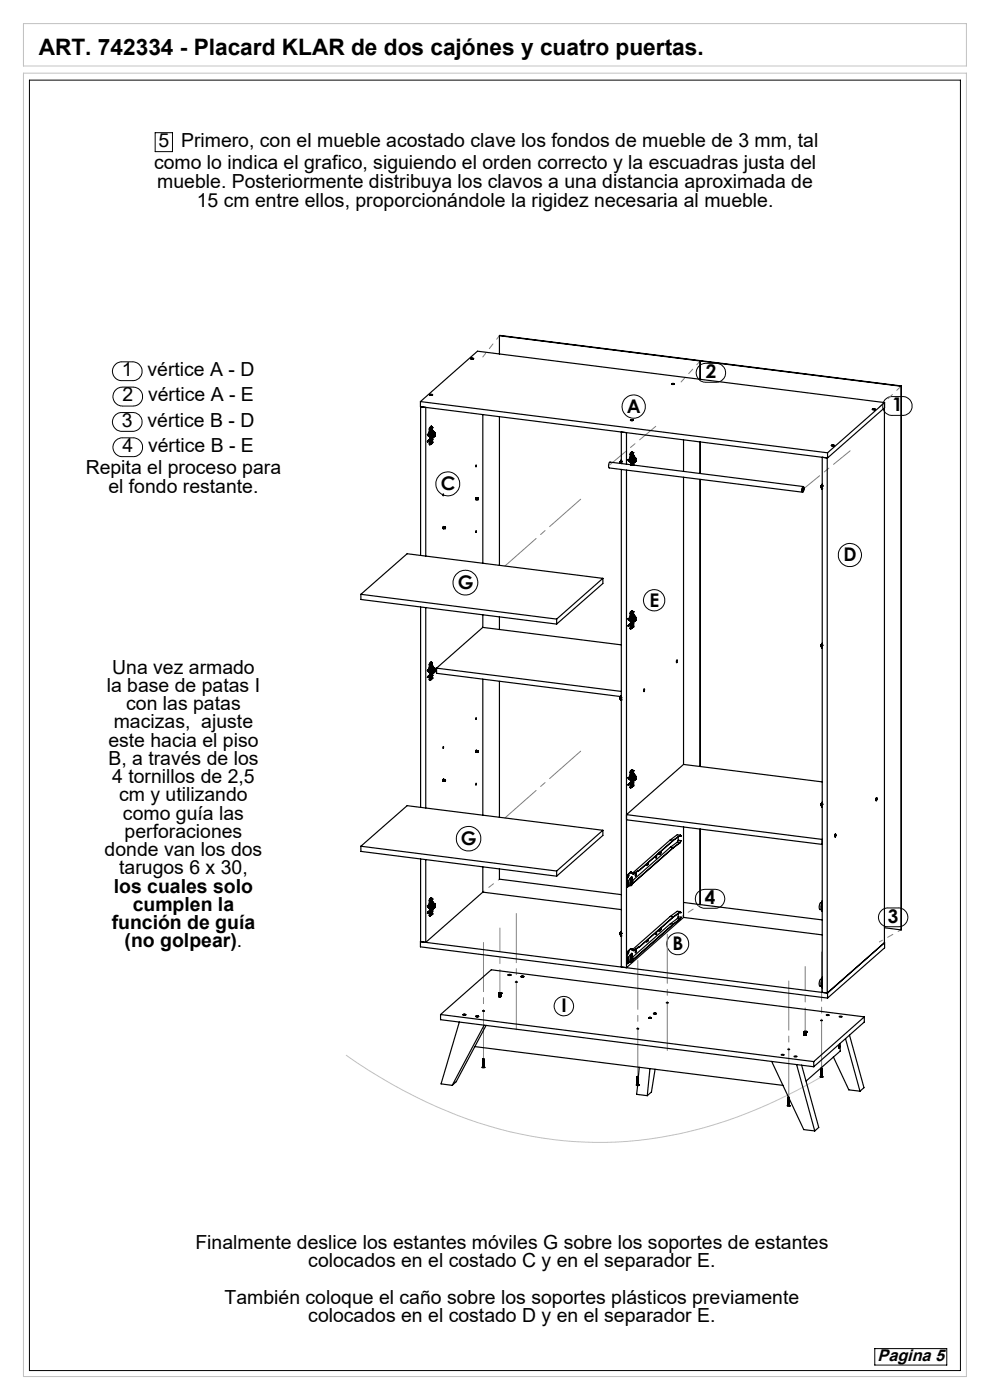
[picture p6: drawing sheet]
<svg xmlns="http://www.w3.org/2000/svg" width="210mm" height="297mm" viewBox="0 0 210 297" stroke-linecap="round" stroke-linejoin="round" font-family="sans-serif">
<defs><g id="words">
<text font-size="4.8" x="8.2" y="11.6">ART. 742334 - Placard KLAR de dos cajónes y cuatro puertas.</text>
<g font-size="4.1">
<text x="32.7" y="35.9">como lo indica el grafico, siguiendo el orden correcto y la escuadras justa del</text>
<text x="33.6" y="31.2">5</text>
<text x="38.4" y="31.2">Primero, con el mueble acostado clave los fondos de mueble de 3 mm, tal</text>
<text x="33.4" y="39.9">mueble. Posteriormente distribuya los clavos a una distancia aproximada de</text>
<text x="41.7" y="43.9">15 cm entre ellos, proporcionándole la rigidez necesaria al mueble.</text>
<text x="25.9" y="79.8">1</text>
<text x="31.3" y="79.8">vértice A - D</text>
<text x="26" y="85.2">2</text>
<text x="31.4" y="85.2">vértice A - E</text>
<text x="25.9" y="90.5">3</text>
<text x="26" y="95.9">4</text>
<text x="31.3" y="90.5">vértice B - D</text>
<text x="31.4" y="95.9">vértice B - E</text>
<text x="18.2" y="100.6">Repita el proceso para</text>
<text x="23" y="104.6">el fondo restante.</text>
<text x="23.8" y="142.9">Una vez armado</text>
<text x="22.6" y="146.8">la base de patas I</text>
<text x="24.1" y="154.5">macizas, ajuste</text>
<text x="26.8" y="150.6">con las patas</text>
<text x="23" y="158.4">este hacia el piso</text>
<text x="23" y="162.3">B, a través de los</text>
<text x="23.8" y="166.1">4 tornillos de 2,5</text>
<text x="25.3" y="170">cm y utilizando</text>
<text x="26.1" y="173.9">como guía las</text>
<text x="26.4" y="177.8">perforaciones</text>
<text x="22.2" y="181.6">donde van los dos</text>
<text x="25.3" y="185.5">tarugos 6 x 30,</text>
<text x="24.1" y="189.4">los cuales solo</text>
<text x="23.7" y="197.1">función de guía</text>
<text x="28.2" y="193.2">cumplen la</text>
<text x="26.4" y="201">(no golpear).</text>
<text x="41.5" y="265">Finalmente deslice los estantes móviles G sobre los soportes de estantes</text>
<text x="65.4" y="268.9">colocados en el costado C y en el separador E.</text>
<text x="47.6" y="276.6">También coloque el caño sobre los soportes plásticos previamente</text>
<text x="65.4" y="280.5">colocados en el costado D y en el separador E.</text>
</g>
<g font-size="4">
<text x="149.7" y="80.2">2</text>
<text x="133" y="87.6">A</text>
<text x="189.3" y="87.2">1</text>
<text x="93.5" y="104">C</text>
<text x="178.9" y="119.1">D</text>
<text x="97.1" y="125">G</text>
<text x="137.8" y="128.7">E</text>
<text x="97.8" y="179.3">G</text>
<text x="149.5" y="191.8">4</text>
<text x="188.4" y="195.7">3</text>
<text x="142.7" y="201.6">B</text>
<text x="119.1" y="214.8">I</text>
</g>
<text font-size="3.6" x="186.1" y="288.8">Pagina 5</text>
</g></defs>
<path d="M5 15.5h200v276.5h-200zM5 5h200v9h-200zM73.4 223.8a99.2 99.2 0 0 0 41.7 17.6 83.4 83.4 0 0 0 46.3-6.5l7.7-3.6 5.1-2.8" fill="none" stroke="#c0c0c0" stroke-width=".21"/>
<g fill="none" stroke="#000" stroke-width=".21">
<path d="M6.2 17h197.5v273.8h-197.5zM32.9 28.1h3.7v4.1h-3.7zM24.6 77.3l1-.5h2.6a1.99 1.99 0 0 1 1.9 2 1.99 1.99 0 0 1-1.9 1.9h-2.3a1.99 1.99 0 0 1-1.9-1.2 1.99 1.99 0 0 1 .6-2.2zM148.1 77.9a1.92 1.92 0 0 1 1.6-.8h2.2a2.01 2.01 0 0 1 2 2 2.01 2.01 0 0 1-2 2h-2.2a2.02 2.02 0 0 1-1.8-1.1 2.02 2.02 0 0 1 .2-2.1zM24.4 82.9a1.92 1.92 0 0 1 1.6-.8h2.3a2.01 2.01 0 0 1 1.9 2 2.01 2.01 0 0 1-1.9 2h-2.3a2.02 2.02 0 0 1-1.8-1.1 2.02 2.02 0 0 1 .2-2.1zM24.6 88l1-.5h2.6a1.99 1.99 0 0 1 1.9 2 1.99 1.99 0 0 1-1.9 2h-2.3a2.01 2.01 0 0 1-1.9-1.3 2.01 2.01 0 0 1 .6-2.2zM24.7 93.4l1.1-.5h2.5a1.99 1.99 0 0 1 1.9 2 1.99 1.99 0 0 1-1.9 2h-2.3a1.99 1.99 0 0 1-1.9-1.3 1.99 1.99 0 0 1 .6-2.2zM187.8 84.7a1.92 1.92 0 0 1 1.4-.6h2.3a1.99 1.99 0 0 1 2 2 1.99 1.99 0 0 1-2 2h-2.3a2 2 0 0 1-1.8-1.2 2 2 0 0 1 .4-2.2zM148 189.3l1.1-.6h2.6a2.01 2.01 0 0 1 2 2 2.01 2.01 0 0 1-2 2h-2.2a2.02 2.02 0 0 1-1.8-1.2 2.02 2.02 0 0 1 .3-2.2zM187 193.1l1.1-.5h2.5a1.99 1.99 0 0 1 2 2 1.99 1.99 0 0 1-2 2h-2.3a1.99 1.99 0 0 1-1.8-1.3 1.99 1.99 0 0 1 .5-2.2zM185.6 286.1h15.2v3.5h-15.2z"/>
<circle cx="134.4" cy="86.3" r="2.47"/>
<circle cx="95" cy="102.7" r="2.54"/>
<circle cx="180.3" cy="117.8" r="2.46"/>
<circle cx="98.7" cy="123.6" r="2.63"/>
<circle cx="138.7" cy="127.3" r="2.26"/>
<circle cx="99.4" cy="177.9" r="2.6"/>
<circle cx="119.6" cy="213.4" r="2.05"/>
<circle cx="143.8" cy="200.2" r="2.32"/>
</g>
<path d="M186.5 86.3l4.6-4.4" fill="none" stroke="#808080" stroke-width=".21" stroke-dasharray="15.2 1.3 1.3 1.3" stroke-dashoffset="14"/>
<path d="M129.3 98.6l9.8-8.2" fill="none" stroke="#808080" stroke-width=".21" stroke-dasharray="15.2 1.3 1.3 1.3" stroke-dashoffset="10.8"/>
<path d="M148.6 76.6l-4.1 4.4" fill="none" stroke="#808080" stroke-width=".21" stroke-dasharray="15.2 1.3 1.3 1.3" stroke-dashoffset="14.1"/>
<path d="M107.1 120.1l16.1-14.2M107.1 173.5l16.1-14.1" fill="none" stroke="#808080" stroke-width=".21" stroke-dasharray="15.2 1.3 1.3 1.3" stroke-dashoffset="6.4"/>
<path d="M102.4 75.7l3.6-4.5" fill="none" stroke="#808080" stroke-width=".21" stroke-dasharray="15.2 1.3 1.3 1.3" stroke-dashoffset="14.3"/>
<path d="M191.1 197.2l-4.6 2.6" fill="none" stroke="#808080" stroke-width=".21" stroke-dasharray="15.2 1.3 1.3 1.3" stroke-dashoffset="14.5"/>
<path d="M170.3 103.8l10-8.2" fill="none" stroke="#808080" stroke-width=".21" stroke-dasharray="15.2 1.3 1.3 1.3" stroke-dashoffset="10.7"/>
<path d="M148.6 191.9l-4.1 2.6" fill="none" stroke="#808080" stroke-width=".21" stroke-dasharray="15.2 1.3 1.3 1.3" stroke-dashoffset="14.7"/>
<path d="M109.5 218.5v-24.7M102.6 224.6v-24.7M135.3 228.4v-24.7M141.5 222.9v-24.7M167.3 232.8v-24.7M174.3 226.6v-24.6" fill="none" stroke="#808080" stroke-width=".21" stroke-dasharray="15.2 1.3 1.3 1.3" stroke-dashoffset="4.8"/>
<path d="M102.4 189.2l3.6-2.7" fill="none" stroke="#808080" stroke-width=".21" stroke-dasharray="15.2 1.3 1.3 1.3" stroke-dashoffset="14.9"/>
<path d="M106 210.7v-13.8M170.8 218.8v-13.8" fill="none" stroke="#808080" stroke-width=".21" stroke-dasharray="15.2 1.3 1.3 1.3" stroke-dashoffset="10.3"/>
<g fill="none" stroke="#000" stroke-width=".25">
<path d="M99.8 76.1h.7l-.2 .1zM99.9 76.1h.1M99.9 76.1l.4-.1 .2 .1-.5 .1zM100.1 76.1h.2h-.1M100.1 76.1h.1M100.2 76.1h.1M105.9 71.2v3.9M105.9 71.2l42.6 5.4M105.9 71.2l42.7 5.3M148.5 76.6v3.9M148.5 76.6l42.6 5.3M148.6 76.5l-.1 .1"/>
<path d="M148.6 76.5l42.6 5.4M89.2 85.2v32.6M89.2 85.2l86.3 10.9M89.2 85.2l12.1-10.7 86.3 10.9M90.7 92.2l.2 .3M90.7 93.7h.1M90.7 92.2h.1M90.7 93.5h.1M90.7 92.3l.1 .1M90.7 92.2v.1M90.8 92.4l.1 .1M90.8 93.6l-.1 .1"/>
<path d="M90.8 93.5l-.1 .2M90.8 93.5h.1M90.8 93.6h.1M90.9 93.5h.1M90.9 92.5l.1 .1M90.9 92.5h.1M90.9 93.4l-.1 .1M90.9 93.4h.1M90.9 93.5v.1M90.9 93.4v.1M91 93.4h-.1M91 93.4l-.1 .1"/>
<path d="M91 93.4h.1M91 92.6h.1M91 91.9h.1M91 91.9l-.3 .3M91.1 92v.1M91.1 91.6l-.1 .3M91.1 93.4v.2M91.1 94.2l.1 .2M91.1 93.2h.1M91.1 93.4l-.2 .2M91.1 93.2l-.3 .3M91.1 94.2h.1"/>
<path d="M91.1 91.9l-.4 .3M91.1 91v.6M91.1 93.6v.6M91.1 92l-.4 .3M91.1 91.6h.1M91.1 93.4l-.4 .3M91.1 91h.1M91.1 93.6h.1M91.1 92.6h.1M91.1 92.6l.2 .3M91.1 93.4l.1 .2M91.1 93.2l-.1 .2"/>
<path d="M91.1 93.2v.2h-.1M91.1 92.1h.1M91.1 93.2h.2M91.1 93.2l-.2 .2M91.2 91.6l-.1 .3M91.2 92.8h.1M91.2 93.4h-.1M91.2 94.2v.1M91.2 90.7l-.1 .3M91.2 93.4v.2M91.2 83.8h.1M91.2 91v.6"/>
<path d="M91.2 92.6v.2M91.2 93.6v.6M91.2 90.7h.1M91.2 83.7h.5l.1 .1-.5 .1zM91.2 83.7l.6 .1-.6 .1zM91.2 91.6l-.1 .4M91.2 92.1l.1 .1M91.2 93.2v.2M91.2 94.2h.1M91.2 91.6h.1M91.2 92.1l-.4 .3M91.2 93.2h.1"/>
<path d="M91.2 93.2l-.3 .2M91.2 90.7v.3M91.2 90.8v.2M91.2 92.8l.1 .1M91.2 90.8l.1 .1M91.3 93.2h-.1M91.3 93.2h.1M91.3 93.3v.2M91.3 92.9h.1M91.3 93.1v.1M91.3 92.2l-.4 .3M91.3 93.1h.1"/>
<path d="M91.3 93.1l-.1 .1M91.3 94.2h-.1M91.3 92.9l.2-.2v.3M91.3 91.6l-.2 .5M91.3 90.9h.1M91.3 90.9l-.1 .1M91.3 93.5l-.1 .1M91.3 93.3l.1 .3M91.3 94.2h.1M91.3 93.5l.1 .1M91.3 90.9v.7M91.3 93.5v.7"/>
<path d="M91.3 91.6h.1M91.3 90.9l.1 .1M91.4 91.6l-.2 .5M91.4 91.6h.1M91.4 91h.1M91.4 90.9v.1M91.4 94.2h.1M91.4 83.7l.1 .1M91.4 83.7v.1M91.4 91v.6M91.4 93.6v.6M91.4 93.2v.3"/>
<path d="M91.4 92.8l.1 .2M91.4 91.6l-.1 .6M91.4 92.5l.1 .1M91.4 93.5v.1M91.4 90.4h.1M91.4 94.1v.1M91.4 92.5h.1M91.4 93.5v.6M91.4 92.5l-.2 .3M91.4 90.4l-.2 .3M91.5 92.6h.1M91.5 92.6l-.3 .2"/>
<path d="M91.5 93h.1M91.5 93l-.2 .1M91.5 92.8v.2M91.5 90.6h.1M91.5 90.4l.1 .2M91.5 92.6v.1M91.5 91.2h.1M91.5 93.6h.1M91.5 83.7v.1M91.5 91.2v.3M91.5 93.6l.1 .1M91.5 83.7h-.1"/>
<path d="M91.5 93.7h.1M91.5 91.4h.1M91.5 90.4l-.3 .3M91.5 90.6l-.3 .2M91.5 91.1h.1M91.5 93.4h.1M91.5 94v.1M91.5 91l.1 .1M91.5 93.3l.1 .1M91.5 92.6v.4M91.5 93l-.2 .2M91.5 93l-.3 .2"/>
<path d="M91.5 92.7l-.2 .2M91.6 90.9l-.1 .3M91.6 93.3l-.1 .3M91.6 93.4l.1 .4-.2 .2zM91.6 93.7h.1M91.6 91.1l.1 .4-.2 .2zM91.6 91.3h.1M91.6 90.6l.1 .1M91.6 93.4l-.1 .1M91.6 91.1l-.1 .1M91.6 91.2v.1zM91.6 91.4v.1"/>
<path d="M91.6 93.7v-.2v.2M91.6 93.7v.2v-.2M91.6 93.7h-.1M91.6 93.6v.1M91.6 91.3l-.1 .1M91.6 91.4l-.1 .1M91.6 91.5h.1M91.6 90.6l-.3 .3M91.6 90.6h.1M91.6 92.4v.4zM91.6 92.4l.2 .1-.2 .3zM91.7 90.7h.1"/>
<path d="M91.7 91.1h.1M91.7 93.7h-.1M91.7 93.6l-.1 .1M91.7 91.3l-.1 .1M91.7 90.7l-.3 .2M91.7 93.4v.5h-.2M91.7 91.1l-.1 .5-.1-.1M91.7 91.1l-.1-.2-.1 .3M91.7 93.4l-.1-.2-.1 .4M91.7 93.4h.1M91.7 91.3l.1 .2M91.7 93.9l-.3 .3"/>
<path d="M91.7 91.3l.2 .3M91.7 91.3h.1M91.7 93.3h.1M91.7 93.9h.1M91.7 90.7l.1 .7M91.7 93.3v.6M91.7 90.7l-.3 .3M91.7 93.9l-.5 .4M91.8 91.4v.1M91.8 91.4h-.1M91.8 92.9l-.1 .4zM91.8 91.5l.1 .1"/>
<path d="M91.8 91.5h.1M91.9 92h.1M91.9 92v.8M91.9 92l-.7 .6M91.9 92.8l-.7 .6M91.9 92.7v.1M91.9 91.5l.1 .1M91.9 92v.7M91.9 91.5h-.1M91.9 92l.1 .1M92 91.6h.1M92 91.6h-.1"/>
<path d="M92 91.6l-1.1 .9M92 91.6l-1 1M92 92.7l-.1 .1M92 92.1v.6M92.1 92.1v.3M92.1 92.1v.4M92.1 91.6l.1 .1M92.1 91.8h.1M92.1 92.1l.2 .1-.2 .3zM92.1 91.6l-1 1M92.1 91.8l-.2 .2M92.2 91.8l-.3 .2"/>
<path d="M92.2 91.8h.1M92.2 91.8l-.2 .3M92.2 91.7v.1M92.2 91.7l-.1 .1M92.3 91.9v.6l-.3 .2M92.3 92.5l-.3 .2M101 98.6v.4zM102.4 87.9v31.6M105.9 88.4v31.5M131.5 98.2l.1 .1M131.5 98.2h.1M131.6 98.2v.1"/>
<path d="M131.6 98.2l.1 .1M131.6 98.2h.1M131.6 98h.1M131.6 97.9v.1M131.6 98.3h.1M131.7 97.9l-.1 .1M131.7 97.9h-.1M131.7 97.8l-.1 .1M131.7 97.9h.1M131.7 98.3h.1M131.7 97.9l.1-.1-.2 .2M131.7 97.7v.2"/>
<path d="M131.8 97.9v.1M131.8 98l-.3 .2M131.8 97.8l-.1-.1v.2M131.8 97.8v.2M131.8 98h.1M131.8 97.8h.1M131.8 97.6l-.1 .1M131.8 98.3v-6.7l1.1 .2v6.7M131.8 99.6v105.5l1.1 .2M131.8 98l-.2 .2M131.8 98.1l-.2 .2M132.9 99.7v105.6"/>
<path d="M133.2 97.5l.4 .5M133.2 97.6h.1M133.2 97.5l.1 .1M133.3 97.7l.1 .1M133.3 97.6v.1M133.4 97.8h.1M133.5 97.8l.1 .1M133.6 97.9h.1M133.6 97.3h.1M133.6 97.3l-.4 .2M133.7 97.4v.1M133.7 97l-.1 .3"/>
<path d="M133.7 96.4h.1M133.7 96.4v.6M133.7 97.3l-.4 .3M133.7 97.4l-.4 .3M133.7 97h.1M133.7 89.1h.7l-.3 .1zM133.7 89.1h.7l-.4 .1zM133.7 97v.3M133.7 97.9l.1 .1M133.7 98v.2h.2M133.7 98.6h.1M133.7 96.1v.3"/>
<path d="M133.7 97.5l-.3 .3M133.7 97.5h.1M133.7 98.6h.2M133.7 96.1h.1M133.8 89.2h.1M133.8 96.9l-.1 .5M133.8 98.2h.1M133.8 96.9h.1M133.8 96.3v.6M133.8 98v.1M133.8 96.1l-.1 .3M133.8 96.2v.1"/>
<path d="M133.8 97.5l.1 .1M133.8 96.2l.1 .1M133.8 97.5l-.3 .3M133.8 98.6h.1M133.9 98.5l-.1 .1M133.9 96.9l-.2 .6M133.9 96.3h.1M133.9 96.3h-.1M133.9 96.3v.6M133.9 98.2v.1M133.9 98.5h.1M133.9 97.6l-.3 .3"/>
<path d="M133.9 96.9h.1M133.9 98.5v.1M133.9 96.9l-.1 .6M133.9 96.9h.2M133.9 96.3h.2M134 89.1h.1M134 89.1l.1 .1M134 98.4h.1M134 98.2v.2M134 98.4l-.2 .2 .1-.1M134.1 96.9l-.2 .7M134.1 97.9h.1"/>
<path d="M134.1 95.8h.1M134.1 96.3v.6M134.1 98.1v.3M134.1 97.9l-.3 .2M134.1 97.9l-.3 .3M134.1 98.4h.1M134.1 98.4l-.2 .1M134.1 95.8l-.4 .3M134.1 96.8v.1M134.1 97.9l.1 .1M134.1 96.8h.1M134.1 89.1v.1"/>
<path d="M134.1 98.1v.1M134.1 98.1l-.2 .2M134.1 98.6h.2M134.1 96.6h.1M134.1 95.8l.1 .2M134.1 95.9l.1 .1M134.1 96.6v.2M134.1 95.8l-.3 .3M134.1 95.9l-.3 .3M134.2 98.1v-.3v.3M134.2 96.3l-.1 .3M134.2 98.4l-.3 .1"/>
<path d="M134.2 98.6l.1 .1M134.2 96.8l-.1 .1M134.2 96.5v-.2v.2M134.2 98v.4M134.2 98.4l-.3 .2M134.2 96.5l-.1 .1M134.2 96.5h.1M134.2 96.7h.1M134.2 98l-.3 .2M134.2 96h.1M134.2 96.5l.1 .2M134.2 96.6v.1"/>
<path d="M134.2 96l-.3 .3M134.2 96.2l.1 .3-.2 .3zM134.3 96.7l-.1 .3-.1-.2M134.3 96.4l-.1-.1v.4M134.3 97.7v.3l-.1 .2zM134.3 96v.1l-.2 .2M134.3 96h.1M134.3 96.7h.1M134.3 96.5l-.1 .1M134.3 96l-.4 .3M134.3 96.7l.1 .2M134.3 96.7v.2l.2 .1"/>
<path d="M134.3 98.6h.1M134.3 96.1v.6M134.3 96.7l.1 .1M134.4 98.2l-.1 .4zM134.4 96.8h.1M134.4 96.8h-.1M134.4 97.4h.1M134.4 96.9l.1 .1M134.4 97.4v.8M134.4 97.4l-.6 .6M134.4 96.8v.1M134.4 96.8l.1 .1"/>
<path d="M134.4 98.2l-.5 .4M134.5 98.1l-.1 .1M134.5 96.9h.1M134.5 98.1l-.5 .5M134.5 97.4v.7M134.5 98.1h.1M134.5 97.4h.1M134.5 96.9h-.1M134.5 97.4l.2 .1M134.6 97h.1M134.6 96.9v.1M134.6 96.9l-.1 .1"/>
<path d="M134.6 97l-1 .9M134.6 97h.2M134.7 98l-.2 .1M134.7 97.5v.5M134.7 97.8v-.3v.3M134.7 97.5v.4zM134.8 97v.1M134.8 97.1v.1M134.8 97l-1.1 .9M134.8 97.1l-.4 .3M134.8 97.2h.1M134.8 97.2l.1 .1-.2 .2"/>
<path d="M134.8 97.1l-.3 .3M134.8 97.2l-.3 .2M134.9 97.9l-.3 .2M134.9 97.2v.7M134.9 97.9l-.2 .1M142.5 81.5h.1M142.5 81.4l.3-.1 .3 .2-.5 .1zM142.5 81.4l.6 .1-.5 .1zM142.7 81.4h.1M142.7 81.4v.1M142.8 81.4v.1M145 93.3v6.7"/>
<path d="M148.5 93.8v6.6M174.4 97l1.1 .2v113.4l-1.1-.1zM175.5 96.1v1.1M175.5 97.2l-86.3-10.9 1.1 .1v31.6M176.4 94.5l.4-.1 .2 .1-.4 .1zM176.4 94.5l.3-.1 .3 .1-.4 .1zM176.4 94.5h.1M176.6 94.5h.1M176.7 94.5h-.1M176.7 94.5h.1M185.1 86.8h.6l-.5 .1zM185.1 86.9h.1"/>
<path d="M185.3 86.8h.1M185.3 86.8v.1M185.4 86.8h.1l-.2 .1M185.4 86.8v.1M187.6 85.4l-12.1 10.7M187.6 85.4v115.7l-12.1 10.6M187.6 86.5l-12.1 10.7M191.1 81.9v115.4M191.2 81.9h-.1M191.2 81.9l-.1 115.4M94 104.8v.4zM94.1 112.1l.3 .1"/>
<path d="M94.1 111.8v.3M94.1 111.7l-.2 .2 .2 .3M94.1 111.8h.3M94.2 111.8l-.2 .1 .1 .2M94.4 111.8v.3zM94.4 112.1h.1M94.5 111.8l-.1 .3M101 112.6v.4zM101.1 105.6l-.2 .1 .1 .3M101.1 105.6l-.1 .2 .1 .2M101.4 105.7v.3zM101.4 105.7h-.4v.3h.4"/>
<path d="M101.5 105.7l-.2 .1v.2h.1M145 101.2v61M148.5 101.7v60.9M170.3 103.2a.82 .82 0 0 1-.1 1.2l-.1-.6zM170.3 103.3a.7 .7 0 0 1-.1 1l-.1-.6zM170.4 103.2l-41-5.2-.2 .2-.1 .6 .1 .5 41.1 5.1M174.1 103.4l.3 .3M174.1 103.4h.1M174.1 103.1h.1M174.2 103.4h.1M174.2 103.1h.1M174.2 103.1h-.1"/>
<path d="M174.2 103.4l.1 .3M174.2 103.4l.1 .1M174.3 103l-.2 .1M174.3 102.9l-.1 .1M174.3 103l-.1 .1M174.3 102.8v.2M174.3 103.1h.1M174.3 103.7h.1M174.3 103l.1-.1-.1 .1M174.3 102.8l.1 .1M174.3 102.9v.2M174.3 103.2h.1"/>
<path d="M174.3 103.2l-.2 .2M174.3 103.6h.1l-.1 .1M174.3 103v.2M174.3 103.2l-.1 .2M174.4 103l-.1 .2M174.4 103.2h.1M174.4 103h.1M174.4 102.7l-.1 .1M174.4 102.8h-.1M174.4 103.4l-.1 .1M174.4 103.2h-.1M174.4 103.3l-.1 .1"/>
<path d="M174.4 103.3l-.2 .1M76.6 126.1v1.1l41.5 5.2M76.6 126.1l41.5 5.2M89.2 128.8v42.5M90.3 128.9v42.5M102.4 133.1l29.4 3.7M102.4 133.1l-9.8 8.6M102.4 130.4v2.7M105.9 130.9v2.7M118.1 131.3v1.1M127.9 122.7l-9.8 8.6M127.9 122.7v1.1l-9.8 8.6"/>
<path d="M127.9 122.7l-41.5-5.2-9.8 8.6M133.2 131.3l.4 .4M133.2 131.3h.1M133.2 132.8h.1M133.3 131.4l.1 .1M133.3 131.3v.1M133.3 132.6h.1M133.4 132.6l-.1 .2M133.4 131.5h.1M133.5 131.5l.1 .1M133.5 132.6h.1M133.5 132.5h.1"/>
<path d="M133.5 132.5v.1M133.5 132.5l-.3 .3M133.6 131.6v.1M133.6 132.5h.1M133.6 132.6h-.1M133.6 131.6h.1M133.6 132.5v.1M133.6 132.5h-.1M133.6 131.7h.1M133.6 131h.1M133.6 131l-.4 .3M133.6 132.5l.1 .2"/>
<path d="M133.6 132.5l-.2 .1M133.7 131.1v.1M133.7 130.7l-.1 .3M133.7 133.3l.1 .2M133.7 132.4l-.3 .2M133.7 133.3h.1M133.7 130.1h.1M133.7 131l-.4 .3M133.7 131.1l-.4 .3M133.7 130.7h.1M133.7 130.1v.6M133.7 132.7v.6"/>
<path d="M133.7 132.7h.1M133.7 132.3v.1M133.7 130.7v.3M133.7 131.7h.1M133.7 131.7v.2l.2 .1M133.7 132.3h.1M133.7 132.7v-.2l-.4 .3M133.7 129.8v.3M133.7 132.3l-.1 .2M133.7 132.3v.2M133.7 131.2l-.3 .3M133.7 131.2h.1"/>
<path d="M133.7 129.8h.1M133.7 132.4l-.1 .1M133.8 130.7l-.1 .4M133.8 131.9h.1M133.8 132.5h-.1M133.8 133.2v.1M133.8 130.7h.1M133.8 133.2h.1M133.8 132.5v.1M133.8 130.1v.6M133.8 131.7v.2M133.8 132.4v.1"/>
<path d="M133.8 132.6v.6M133.8 129.8l-.1 .3M133.8 129.9v.2M133.8 131.9l.1 .1M133.8 131.2l.1 .1M133.8 132.3v.1M133.8 129.9l.1 .1M133.8 131.2l-.3 .3M133.8 132.3h.1M133.8 132.4l.1 .2M133.9 133.3h-.1M133.9 132.3h-.1"/>
<path d="M133.9 130.7l-.2 .5M133.9 130h.1M133.9 130l-.1 .1M133.9 132.6h-.1M133.9 133.2v.1M133.9 133.2h.1M133.9 130v.7M133.9 132h.1M133.9 132.2v.1M133.9 132.6v.6M133.9 131.3l-.3 .3M133.9 132.2h.1"/>
<path d="M133.9 130.7h.1M133.9 130v.1M133.9 132.6h.1M133.9 132.2l-.1 .1M133.9 132l.2-.2v.3M133.9 132.4v.2M133.9 130.7l-.1 .5M133.9 130.7h.2M133.9 130.1h.2M133.9 130l.2 .1M133.9 133.3h.1M133.9 130.1v.6"/>
<path d="M134 132.3l.1 .3M134 132.1h.1M134 132.1l-.2 .2M134 131.9v.2M134.1 130.7l-.2 .6M134.1 131.6v.1M134.1 132.6h-.2M134.1 129.5h.1M134.1 132.6l-.2 .6M134.1 130.1v.6M134.1 131.6h.1M134.1 131.9v.2"/>
<path d="M134.1 131.6l-.3 .3M134.1 132.1h.1M134.1 129.5l-.4 .3M134.1 130.5v.2M134.1 132.9v.1l.1-.1M134.1 131.7l.1 .1M134.1 132v.1M134.1 132.9h.1M134.1 130.5h.1M134.1 131.7l-.3 .2M134.1 132.1l-.2 .1M134.1 130.3h.1"/>
<path d="M134.1 129.5l.1 .2M134.1 130.3v.4l.2-.3M134.1 133.1v.1M134.1 133.2l-.3 .3-.1-.2M134.1 129.6l.1 .1M134.1 132.6h.1M134.1 129.5l-.3 .3M134.1 129.6l-.3 .3M134.2 131.9l.1-.4-.1 .4M134.2 130l-.1 .3M134.2 132.4l-.1 .2M134.2 132.1l-.3 .2"/>
<path d="M134.2 130.6h-.1M134.2 132.1l-.5 .2M134.2 130.2v-.1v.1M134.2 130.3v.1M134.2 131.7v.4M134.2 132.6v.1v-.1M134.2 130.2l-.1 .1M134.2 130.2h.1M134.2 130.4h.1M134.2 132.5v.1M134.2 132.5l-.1 .1M134.2 132.6l-.1 .1"/>
<path d="M134.2 131.8l-.3 .2M134.2 129.7h.1M134.2 132.6l-.1 .3M134.2 130.2l.1 .2M134.2 129.7l-.3 .3M134.2 129.9l.1 .3-.2 .4zM134.2 132.3l.1 .2-.2 .4zM134.2 131.4l.1 .5zM134.3 130.2l-.1-.2-.1 .3M134.3 132.7l-.1 .4-.1-.2M134.3 132.5l-.1-.2-.1 .3M134.3 129.7v.1"/>
<path d="M134.3 129.7h.1M134.3 130.4h.1M134.3 132.7h.1M134.3 132.5l-.1-.1v.1M134.3 132.5v.2M134.3 130.2l-.1 .1M134.3 129.7l-.4 .3M134.3 130.4l.1 .3M134.3 133h.1M134.3 130.4v.3h.2M134.3 129.8h.1M134.3 132.4h.1"/>
<path d="M134.3 129.8v.6M134.3 132.4v.6M134.3 133l-.3 .2M134.3 130.4l.1 .1M134.3 129.8l-.2 .3M134.4 132l-.1 .4zM134.4 130.5v.1M134.4 130.5h-.1M134.4 131.1h.1M134.4 130.7h.1M134.4 131.1l-.6 .6M134.4 131.1v.8"/>
<path d="M134.4 131.9l-.6 .6M134.4 130.6v.1M134.4 130.6h.1M134.5 131.9h-.1M134.5 130.6l.1 .1M134.5 131.9l-.8 .6M134.5 131.9h.1M134.5 131.1v.8M134.5 131.1h.1M134.5 130.6l-.1 .1M134.5 131.1l.2 .1M134.6 130.7h.1"/>
<path d="M134.6 130.7h-.1M134.6 130.7l-1 .9M134.6 130.7l-1 1M134.6 130.7h.2M134.7 131.8l-.2 .1M134.7 131.2v.6M134.7 131.2v.3M134.7 131.2v.4zM134.8 130.7v.1M134.8 130.8v.1M134.8 130.7l-1.1 1M134.8 130.8l-.4 .3"/>
<path d="M134.8 130.9h.1M134.8 130.9l.1 .1-.2 .2M134.8 130.8l-.3 .3M134.9 130.9v.7l-.3 .2M134.9 131.6l-.2 .2M143.6 140l.1 .3-.2 .3zM174.1 137.1l.3 .3M174.1 137.1h.1M174.1 136.9h.1M174.2 137.1v.1M174.2 136.8h.1M174.2 137.1h.1"/>
<path d="M174.2 136.8l-.1 .1M174.2 137.2h.1M174.2 137.2l.1 .2M174.2 136.8v.1M174.3 136.7l-.2 .1M174.3 136.7l-.1 .1M174.3 136.6v.1M174.3 136.8h.1M174.3 136.7h.1l-.1 .1M174.3 136.6h.1M174.3 136.7v.2M174.3 136.9l-.2 .2"/>
<path d="M174.3 136.9l-.1 .2M174.4 136.7l-.1 .2M174.4 136.9h.1M174.4 136.5l-.1 .1M174.4 136.6l-.1 .2M174.4 137.2h-.1M174.4 136.9h-.1M174.4 137l-.1 .2M174.4 137l-.2 .2M90.7 142.2l.1 .2M90.7 143.7l.1-.2-.1 .2M90.7 143.7h.1"/>
<path d="M90.7 142.2v.1M90.7 143.5h.1M90.7 142.3l.1 .1M90.8 142.4l.1 .1M90.8 143.5l-.1 .2M90.8 143.5h.1M90.8 143.5h-.1M90.8 143.5l.1 .1M90.9 143.5h.1M90.9 142.5l.2 .1M90.9 142.5h.1M90.9 143.4l-.1 .1"/>
<path d="M90.9 143.4h.1M90.9 143.5v.1M91 143.4l-.1 .1M91 143.4h.1M91.1 142v.1M91.1 141.6v.3M91.1 143.4v.2M91.1 144.2l.1 .2M91.1 143.4l-.2 .1M91.1 143.3l-.3 .2M91.1 141v.6M91.1 143.6v.6"/>
<path d="M91.1 141.9l-.4 .3M91.1 142l-.4 .3M91.1 143.4l-.4 .3M91.1 141h.1M91.1 141.6h.1M91.1 143.6h.1M91.1 144.2h.1M91.1 143.2v.1M91.1 142.6h.1M91.1 143.4h.1M91.1 143.2h.1M91.1 143.4l.1 .2"/>
<path d="M91.1 143.2l-.2 .2M91.1 142.6l.1 .2M91.1 143.2v.2h-.1M91.1 142.1l-.3 .3M91.1 142.1h.1M91.1 143.2h.2M91.1 143.3l-.1 .1M91.2 141.6l-.1 .3M91.2 142.8h.1M91.2 144.2v.2M91.2 140.7l-.1 .3M91.2 143.4v.1"/>
<path d="M91.2 141v.6M91.2 142.6v.2M91.2 143.3v.1M91.2 143.6v.6M91.2 140.7h.1M91.2 141.6l-.1 .4M91.2 142.1l-.3 .4M91.2 142.1l.1 .1M91.2 143.2v.1M91.2 144.2h.1M91.2 141h.1M91.2 143.5h.1"/>
<path d="M91.2 143.5v.7M91.2 140.7v.3M91.2 140.8v.2M91.2 142.8l.1 .1M91.2 140.8l.1 .1M91.3 143.2h-.1M91.3 143.2h.1M91.3 143.4v.1M91.3 142.2l-.4 .3M91.3 143.2l-.1 .1M91.3 141.6l-.2 .5M91.3 141.6h-.1"/>
<path d="M91.3 140.9v.1M91.3 144.1l-.1 .1M91.3 143.3l.1 .2M91.3 144.1v.1M91.3 144.2h.1M91.3 144.2h-.1M91.3 141v.6M91.3 142.9h.1M91.3 143.5v.6M91.3 141.6h.1M91.3 140.9h.1M91.3 141h.1"/>
<path d="M91.3 143.5h.1M91.3 144.1h.1M91.4 141.6l-.2 .5M91.4 141h.1M91.4 140.9v.1M91.4 143.5h.1M91.4 144.2h.1M91.4 144.1v.1M91.4 141v.6M91.4 143.5v.6M91.4 143.2v.3M91.4 142.8v.2"/>
<path d="M91.4 141.6l-.1 .6M91.4 142.5l.1 .1M91.4 141.6h.1M91.4 144.1h.1M91.4 142.5v.1M91.4 143l-.2 .2M91.4 140.4h.1M91.4 140.4l-.2 .3M91.4 142.5l-.2 .3M91.4 143h.1M91.4 140.4l.1 .1M91.5 141.5v.1"/>
<path d="M91.5 140.6h.1M91.5 143.8v.1M91.5 140.5l.1 .1M91.5 142.6v.1M91.5 142.8v.2M91.5 144.1h.1M91.5 142.8v.2v-.2M91.5 141.2h.1M91.5 141.2v.3M91.5 143.5v.3M91.5 141.4h.1M91.5 140.5l-.3 .2"/>
<path d="M91.5 140.6l-.3 .2M91.5 142.6l-.3 .2M91.5 143l-.2 .2M91.5 142.8l-.2 .1M91.5 143.4h.1M91.5 144.1l-.3 .3M91.5 141.1h.2l-.1 .6zM91.5 143.5h.2l-.1 .5zM91.5 141v.1M91.5 143.3l.1 .1M91.5 142.6v.4l-.2 .2M91.5 142.7l-.2 .2"/>
<path d="M91.6 141l-.1 .2M91.6 143.3l-.1 .2M91.6 141.4h.1M91.6 143.7h.1M91.6 140.6h.1M91.6 141.1l-.1 .1M91.6 143.4l-.1 .1M91.6 141.4v-.2v.3M91.6 141.4v.1M91.6 143.7v-.2v.4l-.1-.1M91.6 141.4l-.1 .1M91.6 141.5h.1"/>
<path d="M91.6 143.6l.1 .1M91.6 140.6l-.3 .3M91.6 142.4v.4zM91.6 142.4h.2l-.2 .5zM91.7 140.6v.2M91.7 141.1h.1M91.7 143.4h.1M91.7 141.4h-.1M91.7 141.3h-.1M91.7 143.6h-.1M91.7 140.6l-.3 .3M91.7 141.1l-.1 .5-.1-.1"/>
<path d="M91.7 141.1l-.1-.2-.1 .3M91.7 143.4l-.1 .6-.1-.2M91.7 143.4l-.1-.2-.1 .4M91.7 141.3v.1M91.7 141.4l.1 .2M91.7 143.9h.1M91.7 141.3l.2 .3M91.7 140.7v.1M91.7 141.3h.1M91.7 143.3h.1M91.7 140.7l.1 .7M91.7 143.3v.6"/>
<path d="M91.7 143.9l-.3 .3M91.7 140.8l-.3 .2M91.7 143.9l-.3 .2M91.8 141.4v.1M91.8 141.4h-.1M91.8 141.3h-.1M91.8 142.9l-.1 .4M91.8 141.6h.1M91.8 141.5v.1M91.8 141.5h.1M91.9 142h.1M91.9 142v.8"/>
<path d="M91.9 142l-.7 .6M91.9 142.8l-.7 .6M91.9 142.8h.1M91.9 141.5l.1 .1M91.9 141.5l-.1 .1M91.9 142l.1 .1M92 141.6h.1M92 141.6h-.1M92 141.6l-1.1 .9M92 141.6l.1 .1M92 142.7l-.1 .1M92 142.1v.6"/>
<path d="M92.1 142.1v.3M92.1 141.7h.1M92.1 141.7l.1 .1M92.1 141.7l-1 .9M92.1 141.7l-.2 .3M92.1 141.7v.1M92.2 142.1l-.1 .4zM92.2 141.8h.1M92.2 141.8l.1 .1M92.2 141.7v.1M92.2 141.7h-.1M92.2 141.8l-.3 .2"/>
<path d="M92.3 142.5h.1M92.3 141.9v.6M92.3 142.5l-.3 .2M92.3 141.9l-.3 .2M92.6 141.7v1.1l39.1 5-.1 .2M92.6 141.7l39.2 5M94.1 158.4l-.1 .3zM101 152.2v.4zM101.1 159.2l-.2 .1 .1 .3M101.1 159.2l-.1 .2 .1 .2M101.4 159.2l-.4 .1v.3h.4M101.4 159.3v.3z"/>
<path d="M101.5 159.3h-.2l.1 .3M102.4 144.1v28.8M105.9 144.5v28.9M131.5 148.2l.1 .1M131.5 148.2h.1M131.6 148.2v.1M131.6 148h.1M131.6 148.2h.1M131.6 147.9v.1M131.6 147.9h.1M131.6 147.9l.1 .1M131.6 148.3h.1"/>
<path d="M131.7 147.9h.1M131.7 147.9l.1-.1v.3M131.7 148h-.1M131.7 147.7l.1-.1-.1 .1M131.7 147.8l-.1 .1M131.7 147.7v.2M131.7 148h.1M131.7 148.1l.1-.3v.3M131.7 148.3h.1M131.7 148.5h.1M131.7 148.3v.2M131.7 147.7h.1"/>
<path d="M131.7 148.5l.1 .1M131.7 148.3h-.1M131.7 148.1h.1M131.7 148.1l-.2 .1M131.8 148.1l-.2 .1M131.8 148.2l-.1 .1v.3M131.8 148.1h.1M131.8 147.7l-.1 .3M131.8 148.4l-.1 .1M131.8 148.3l-.1 .1M131.8 148.1l-.2 .2M136.6 146.2l.1-.1v.2l-.1 .4z"/>
<path d="M76.6 179.5v1.1l41.5 5.3M76.6 179.5l41.5 5.3M94.1 165.3l-.2 .2 .2 .3M94.2 165.3l-.2 .2 .1 .2M94.4 165.4v.3zM94.4 165.4l-.3-.1-.1 .2 .1 .2 .3 .1M94.4 165.7v.1M94.5 165.4l-.1 .4M101 166.2v.3zM127.9 176.1v1.1l-9.8 8.7M127.9 176.1l-9.8 8.7M127.9 176.1l-41.5-5.2-9.8 8.6"/>
<path d="M132.9 173.9l41.5 5.2M133.2 165l.3 .3M133.2 165h.1M133.2 166.5h.1M133.3 165.1l.1 .1M133.3 165v.1M133.3 166.3h.1M133.3 166.3v.1M133.4 166.4l-.1 .1M133.4 166.3l-.1 .2M133.4 166.3h.1M133.4 165.2h.1"/>
<path d="M133.5 165.2l.1 .1M133.5 166.3h.1M133.5 166.2h.1M133.5 165.3l.1 .1M133.5 165.3h.1M133.5 166.2l-.3 .3M133.6 165.3v.1M133.6 166.3h.1M133.6 166.3l-.1 .1M133.6 165.3h.1M133.6 166.2l-.1 .1M133.6 166.2h.1"/>
<path d="M133.6 166.2h-.1M133.6 165.4h.1M133.6 164.7h.1M133.6 164.7l-.4 .3M133.6 166.2l.1 .1M133.6 166.3l.1 .1M133.7 164.8v.1M133.7 164.4l-.1 .3M133.7 167l.1 .2M133.7 166.1l-.3 .2M133.7 167h.1M133.7 163.8h.1"/>
<path d="M133.7 163.8v.6M133.7 166.4v.6M133.7 164.7l-.4 .3M133.7 164.8l-.4 .3M133.7 164.4h.1M133.7 166.4h.1M133.7 166v.1M133.7 164.4v.3M133.7 165.4h.1M133.7 165.4l.2 .3M133.7 167l.1 .1M133.7 166.4v-.1l-.4 .2"/>
<path d="M133.7 163.5v.3M133.7 166l-.1 .2M133.7 164.9l-.3 .3M133.7 164.9h.1M133.7 163.5h.1M133.7 166.1l-.1 .1M133.8 164.4l-.1 .4M133.8 165.6h.1M133.8 166.2l-.1 .1M133.8 167h.1M133.8 164.4h.1M133.8 166.2v.2"/>
<path d="M133.8 163.8v.6M133.8 165.4v.2M133.8 166.1v.1M133.8 166.4v.6M133.8 163.5l-.1 .3M133.8 163.7v.1M133.8 165.6l.1 .1M133.8 164.9l.1 .1M133.8 163.7h.1M133.8 164.9l-.3 .3M133.8 166h.1M133.8 166.2l.1 .1"/>
<path d="M133.8 166h-.1v.2M133.9 167h-.1M133.9 166h-.1M133.9 164.4l-.2 .5M133.9 163.7v.1M133.9 163.8h-.1M133.9 166.3l-.1 .1M133.9 167h.1M133.9 163.8v.6M133.9 165.7h.1M133.9 165.9v.1M133.9 166.3v.7"/>
<path d="M133.9 165l-.3 .3M133.9 165.9h.1M133.9 164.4h.1M133.9 163.7h.1M133.9 163.8h.1M133.9 166.3v.1M133.9 165.7l.2-.1v.2M133.9 166.1v.3M133.9 164.4l-.1 .5M133.9 164.4h.2M133.9 163.8h.2M133.9 163.7l.2 .1"/>
<path d="M133.9 166.4v.6M134 166l.1 .3M134 165.8l-.2 .3M134 165.8h.1M134 165.6v.2M134.1 164.4l-.2 .6M134.1 165.3v.1M134.1 166.3l-.2 .1M134.1 163.3h.1M134.1 166.9l-.2 .1M134.1 163.8v.6M134.1 165.3h.1"/>
<path d="M134.1 165.6v.2M134.1 166.3v.6M134.1 165.3l-.3 .3M134.1 165.8h.1M134.1 165.8l-.3 .3M134.1 163.3l-.4 .2M134.1 164.2v.2M134.1 166.6h.1M134.1 165.4l.1 .1M134.1 165.7v.1M134.1 164.2h.1M134.1 165.4l-.3 .2"/>
<path d="M134.1 165.8l-.2 .1M134.1 163.3l.1 .1M134.1 166.9h.1M134.1 163.4h.1M134.1 164l.1 .1v-.1M134.1 166.3v.3M134.1 166.3h.1M134.1 163.3l-.3 .2M134.1 163.4l-.3 .3M134.1 166.9l-.3 .2M134.2 163.8l-.1 .2M134.2 166.1l-.1 .3"/>
<path d="M134.2 165.8l-.3 .2M134.2 164.3l-.1 .1M134.2 163.9v-.1v.1M134.2 165.4v.4M134.2 166.3v-.2v.4v-.2M134.2 165.8l-.5 .2M134.2 166.2l.1 .1h-.2M134.2 166.3h-.1M134.2 166.3l-.1 .1M134.2 163.9l-.1 .2M134.2 163.9h.1M134.2 165.5l-.3 .2"/>
<path d="M134.2 165.2l.1 .1-.1 .3zM134.2 164l-.1 .5 .2-.4M134.2 163.4h.1M134.2 163.4l.1 .1M134.2 163.9l.1 .2M134.2 163.4l-.3 .3M134.2 166l.1 .3-.2 .3zM134.2 163.7l.1 .2-.2 .4zM134.2 165.2l.1 .2-.1 .3zM134.3 163.9l-.1-.2-.1 .3M134.3 166.4l-.1 .4-.1-.2M134.3 166.2l-.1-.2-.1 .4"/>
<path d="M134.3 163.5h.1M134.3 164.1h.1M134.3 166.4h.1M134.3 166.2v.2M134.3 166.2h-.1M134.3 163.9l-.1 .1M134.3 163.5l-.4 .2M134.3 164.1l.1 .3M134.3 166.7h.1M134.3 164.1v.3l.2 .1M134.3 166.1h.1M134.3 163.5v.6"/>
<path d="M134.3 166.1v.6M134.3 166.7l-.3 .3M134.3 164.1l.1 .1M134.3 163.5l-.2 .3M134.4 165.7l-.1 .4zM134.4 164.2v.1M134.4 164.2h-.1M134.4 164.8h.1M134.4 164.4l.1 .1M134.4 164.8v.8M134.4 164.8l-.6 .6M134.4 165.6l-.6 .6"/>
<path d="M134.4 164.3v.1M134.4 164.3h.1M134.5 165.6h-.1M134.5 164.3l.1 .1M134.5 165.6l-.8 .7M134.5 164.8v.8M134.5 165.6h.1M134.5 164.8h.1M134.5 164.3l-.1 .1M134.5 164.8l.2 .1M134.6 164.4v.1M134.6 164.4h.1"/>
<path d="M134.6 164.4l-.1 .1M134.6 164.4l-1 .9M134.6 164.5l-1 .9M134.6 164.5h.2M134.7 165.5l-.2 .1M134.7 164.9v.6M134.7 164.9v.4M134.7 164.9v.4zM134.7 165v.2M134.8 164.5h.1M134.8 164.6h.1M134.8 164.5l-1.1 .9"/>
<path d="M134.8 164.6l-.4 .2M134.8 164.6l.1 .1-.2 .2M134.8 164.5v.1M134.8 164.6l-.3 .2M134.9 164.7v.6l-.3 .3M134.9 165.3l-.2 .2M142.2 178.2l.6 .1M142.2 178.2l-8 7M142.2 179.7l-8 7.1M142.2 179.7l.6 .1M142.8 179.8l-8.5 7.5M142.8 178.3l-7.2 6.3"/>
<path d="M143.7 178.6l-1.5 1.1M143.7 178.6l.6 .1M143.9 177.5v.8M143.9 178.3l-.2 .3M143.9 178.3h.5M144.1 177.4h.3M144.3 178.7l-1.5 1.1M144.3 177.2l-1.5 1.1M144.3 177.2l.1 .2M144.3 177.2l-.6-.1-1.5 1.1M144.4 178.3l-.1 .5-1.5 1.1-8.5 7.5M144.4 178.3l-.1 .4"/>
<path d="M144.4 177.4l-.1-.2-1.5 1.1-7.2 6.4M145 175.4v19.2M145 162.2l-12.1 10.6 41.5 5.3M145 162.2l29.4 3.7M148.5 175.9v16M174.1 170.8l.3 .4M174.1 170.8h.1M174.1 170.6h.1M174.2 170.8v.1M174.2 170.5h.1M174.2 170.8h.1M174.2 170.5l-.1 .1"/>
<path d="M174.2 170.5v.1M174.2 170.9h.1M174.2 170.9l.1 .2M174.3 170.4l-.1 .1M174.3 170.3l-.2 .3M174.3 170.5h.1M174.3 170.5l.1-.2-.2 .3M174.3 170.3h.1M174.3 170.6h.1M174.3 170.6l-.2 .2M174.3 170.5v.1M174.3 170.6l-.1 .2"/>
<path d="M174.4 170.4l-.1 .2M174.4 170.4l-.1 .3M174.4 170.6h.1M174.4 170.2l-.1 .1M174.4 170.4l-.1 .1M174.4 170.9l-.1 .1M174.4 170.6l-.1 .1M174.4 170.7l-.1 .2M174.4 170.7l-.2 .2M177.2 177l.1 .3-.2 .2zM177.2 177l.1-.1v.4l-.2 .2zM177.2 176.9h.1"/>
<path d="M177.2 177.3h.1M177.2 177.1v.3zM185.8 169.6h.1M185.9 169.3h.1M185.9 169.3l.1 .4-.2 .2zM185.9 169.5h.1M185.9 169.5l-.1 .2 .1-.1M185.9 169.5v.1M89.2 199.8l86.3 10.9M89.2 182.2v18.7l86.3 10.8M89.2 199.7v.1M89.2 199.8l1.1 .1"/>
<path d="M90.3 182.3v17.6M90.7 192.2l.2 .2M90.7 193.7h.1M90.7 192.2h.1M90.7 193.5h.1M90.7 192.3l.1 .1M90.7 192.2v.1M90.8 193.6l-.1 .1M90.8 193.5l-.1 .2M90.8 193.5h.1M90.8 192.4h.1M90.8 193.6h.1"/>
<path d="M90.9 192.4h.1M90.9 192.4v.1M90.9 193.5h.1M90.9 192.5l.4 .4M90.9 193.4l-.1 .1M90.9 192.5l.1 .1M90.9 193.5v.1M90.9 193.4h.1M90.9 192.5h.1M90.9 193.4v.1M91 193.4l-.1 .1M91 193.4h.1"/>
<path d="M91 192.6h.1M91 191.9h.1M91 191.9l-.3 .3M91 193.4l.1 .1M91.1 192v.1M91.1 191.6l-.1 .3M91.1 193.5v.1M91.1 194.2l.1 .2M91.1 193.2l-.2 .2M91.1 193.5l-.2 .1M91.1 193.2l-.3 .3M91.1 191.9l-.4 .3"/>
<path d="M91.1 192l-.4 .3M91.1 191.6h.1M91.1 193.5l-.4 .2M91.1 191h.1M91.1 191v.6M91.1 193.6v.6M91.1 193.6h.1M91.1 194.2h.1M91.1 193.2h.1M91.1 192.6h.1M91.1 193.5l.1 .1M91.1 193.2h.2"/>
<path d="M91.1 193.2v.2h-.1M91.1 192.1l-.3 .3M91.1 192.1h.1M91.2 191.6l-.1 .3M91.2 192.8h.1M91.2 193.4l-.1 .1M91.2 194.2v.1M91.2 190.7l-.1 .3M91.2 193.4v.2M91.2 191v.6M91.2 192.6v.2M91.2 193.6v.6"/>
<path d="M91.2 190.7h.1M91.2 191.6l-.1 .4M91.2 192.1l.1 .1M91.2 193.2v.2M91.2 194.2h.1M91.2 191.6h.1M91.2 193.2l-.3 .3M91.2 192.1l-.3 .3M91.2 193.2h.1M91.2 190.7v.3M91.2 190.8v.2M91.2 192.8l.1 .1"/>
<path d="M91.2 190.8l.1 .1M91.3 193.2h-.1M91.3 193.2h.1M91.3 193.4v.1M91.3 192.2l-.4 .3M91.3 193.1v.1M91.3 193.1h.1M91.3 193.1l-.1 .1M91.3 194.2h-.1M91.3 191.6l-.2 .5M91.3 190.9v.1M91.3 191h-.1"/>
<path d="M91.3 193.5l-.1 .1M91.3 193.3l.1 .2M91.3 194.2h.1M91.3 191v.6M91.3 192.9h.1M91.3 193.5v.7M91.3 193.5h.1M91.3 191.6h.1M91.3 190.9h.1M91.3 191h.1M91.4 191.6l-.2 .5M91.4 191.6h.1"/>
<path d="M91.4 191h.1M91.4 190.9v.1M91.4 193.5h.1M91.4 194.2h.1M91.4 191v.6M91.4 193.5v.7M91.4 193.2v.3M91.4 192.8v.2M91.4 191.6l-.1 .6M91.4 192.5l.1 .1M91.4 194.1v.1M91.4 193l-.2 .2"/>
<path d="M91.4 192.5h.1M91.4 193.5v.6M91.4 190.5h.1M91.4 192.5l-.2 .3M91.4 193h.1M91.4 190.5l-.2 .2M91.5 192.6h.1M91.5 192.6l-.3 .2M91.5 193h.1M91.5 193l-.2 .1M91.5 192.8v.2M91.5 190.6h.1"/>
<path d="M91.5 190.5l.1 .1M91.5 192.6v.1M91.5 191.2h.1M91.5 193.6h.1M91.5 191.2l.1 .4M91.5 193.6l.1 .1M91.5 193.7h.1M91.5 191.4h.1M91.5 190.5l-.3 .2M91.5 190.6l-.3 .2M91.5 192.8l-.2 .1M91.5 191.1h.1"/>
<path d="M91.5 193.4h.1M91.5 194.1h.1M91.5 191l.1 .1M91.5 193.3l.1 .1M91.5 193l-.2 .2M91.5 192.6v.4M91.5 192.7l-.2 .2M91.6 191l-.1 .2M91.6 193.3l-.1 .3M91.6 193.7h.1M91.6 191.1l.1 .4-.2 .2zM91.6 191.3h.1"/>
<path d="M91.6 190.6l.1 .1M91.6 193.4l-.1 .1M91.6 191.1l-.1 .1M91.6 193.7v-.2v.2M91.6 191.2v.1zM91.6 193.7v.2v-.2M91.6 193.7h-.1M91.6 193.6v.1M91.6 191.3l-.1 .1M91.6 191.6h.1M91.6 190.6l-.3 .3M91.6 190.6h.1"/>
<path d="M91.6 192.4v.4zM91.6 193.4l.1 .4-.2 .2zM91.6 191.4v.2M91.7 192.3l.1 .2-.2 .4zM91.7 190.7h.1M91.7 191.1h.1M91.7 193.7h-.1M91.7 193.6l-.1 .1M91.7 191.3l-.1 .1M91.7 190.7l-.3 .2M91.7 193.4v.5h-.2M91.7 191.1l-.1 .6-.1-.3"/>
<path d="M91.7 191.1l-.1-.2-.1 .3M91.7 193.4l-.1-.2-.1 .4M91.7 193.4h.1M91.7 191.4l.1 .2M91.7 193.9l-.3 .3M91.7 191.3l.2 .4M91.7 191.3h.1M91.7 193.3h.1M91.7 193.9h.1M91.7 190.7l.1 .7M91.7 193.3v.6M91.7 190.7l-.3 .3"/>
<path d="M91.7 193.9l-.5 .4M91.8 191.4v.1M91.8 191.4h-.1M91.8 192.9l-.1 .4zM91.8 191.6l.1 .1M91.8 191.5v.1M91.8 191.5h.1M91.9 192h.1M91.9 192l-.7 .6M91.9 192v.8M91.9 192.8l-.7 .6M91.9 192.8h.1"/>
<path d="M91.9 191.5l.1 .1M91.9 191.5l-.1 .1M91.9 192l.1 .1M91.9 192.8l-.7 .7M92 191.6v.1M92 191.6l-.1 .1M92 191.6h.1M92 191.6l-1.1 .9M92 191.7l-1 .9M92 191.7h.1M92 192.7l-.1 .1M92 192.1v.6"/>
<path d="M92.1 192.1v.4v-.3M92.1 191.7h.1M92.1 191.8h.1M92.1 192.1v.4zM92.1 191.7l-1 .9M92.1 191.8l-.2 .2M92.2 191.8l-.2 .3M92.2 191.7l-.1 .1M92.2 191.8l-.3 .2M92.2 191.7v.1M92.3 191.9v.6l-.3 .3M92.3 192.5l-.3 .2"/>
<path d="M102.4 189.3l29.4 3.7M102.4 183.9v5.4M102.4 189.3l-12.1 10.6M105.9 184.3v2.2l25.9 3.3M118.1 184.8v1.1M131.5 198.2l.3 .4M131.5 198.2l.1 .1M131.6 198.3h.1M131.6 198.3h.1v.2M131.6 198h.1M131.6 197.9v.1M131.7 197.9l-.1 .1"/>
<path d="M131.7 197.8l-.1 .1M131.7 197.8l-.1 .2M131.7 197.9h.1M131.7 198.5h.1M131.8 198l-.3 .2M131.8 197.7l-.1 .2M131.8 197.8l-.1 .2zM131.8 198h.1M131.8 197.6l-.1 .1M131.8 197.8l-.1 .1M131.8 198l-.2 .3M131.8 198.3l-.1 .1"/>
<path d="M131.8 198.1l-.2 .2M132.9 188l.2 .2M132.9 186.1l.1 1.8M132.9 186.1h.1M132.9 188h.1M133 188h.1M133 188h-.1M133 187.9v.1M133 186.1v1.8M133.1 185.6l-.2 .5M133.1 185.6h.1M133.1 185.8v.1"/>
<path d="M133.1 185.6l-.1 .5M133.1 186.1v.1M133.1 185.9v.2M133.1 185.9h.1M133.1 186.1h.1M133.2 185.9l-.1-.1v.5l.1-.2M133.2 185.9v.2M133.3 188l-.2 .2-.1-.2M133.3 185.6v.3zM133.3 185.6v.3M133.3 187.9h.1M133.4 186.8l-.2 .2 .1 .4"/>
<path d="M133.4 187.8l-.1 .2M133.4 187.9l-.1 .1M133.5 187.9h-.1M133.5 187.9h.3M133.6 187.9l-.3 .1M133.7 186.4v-.1l.1 .1M133.7 186.4a1.25 1.25 0 0 0-.2 1.5M133.7 186.4h.3M133.7 186.3v.1M133.7 185h.1M133.7 185l-.6 .6M133.8 185h.1"/>
<path d="M133.8 185v.1M133.8 185l-.7 .6M133.8 185.1l.6 .3M133.8 185.1l.3 .1M133.8 185l.3 .1M133.9 186.5l.1-.1a1.12 1.12 0 0 1-.2 1.5l-.1-.6zM133.9 186.1h.2l-.1 .3v-.3l-.2 .3zM133.9 186.6v-.1a.78 .78 0 0 1-.1 1.3l-.1-.5zM133.9 186.9l.1 .4-.1 .1zM133.9 186.3v.1M133.9 186.3h.1M133.9 186.2h.1"/>
<path d="M133.9 186.3l.1-.2v.3M133.9 186.2v.2M134 186.5l.1 .7-.3 .6M134 186.9l-.2 .2 .1 .3M134 186.2l-.1 .1M134.1 185.1v.1M134.1 185.2l.3 .2M134.2 187.4h.1M134.2 187.3h.1M134.3 187.3l-.1 .1M134.3 187.4l-.2 .1M134.3 187.3v.1"/>
<path d="M134.8 185.2v.1M134.8 185.6v.2M134.8 185.3v.3M134.8 185.6h.1M134.8 185.3h.1M134.9 185.3l-.1-.2v.8l.1-.3M134.9 185.3v.3M135.3 184.7v.1M135.3 184.7l-.9 .6-.3-.2M135.3 184.8l-.9 .6M135.6 184.6v.1M135.6 184.6l-.3 .1"/>
<path d="M135.6 184.7l-.3 .1M137.2 199.5v.3M137.2 183.3v.3M137.2 199.5v.3v-.2M137.2 183.2v.4v-.3M137.4 199.3v.3M137.4 183.1v.3M137.5 199.2v.5l-.1-.3M137.5 183l-.1 .4v-.3M139.2 197.8v.5l.1-.3M139.2 181.5l-.1 .5 .2-.2M139.3 198l-.2 .3"/>
<path d="M139.3 181.8l-.2 .2M139.3 181.5v.3M139.3 197.7v.3M139.8 197.2v.3M139.8 197.2v.4v-.3M139.8 180.9v.4M140 180.9l.1 .1M140 180.9h.1M140.1 180.9h.1M140.1 197.1h.1M140.1 180.8v.1M140.1 197v.1"/>
<path d="M140.1 180.9h-.1M140.1 197.1l-.1 .1M140.1 180.9v.2v-.1M140.1 197v.3l-.1-.1M140.1 197v.4l-.1-.3M140.2 180.7l-.2 .5-.1-.3 .1-.1 .1 .3v-.4M140.2 196.9l-.1 .5-.1-.3M142.2 194.4l.6 .1M142.2 194.4l-8 7M142.2 196l-8 7.1M142.2 196h.6M142.8 196l-8.5 7.6"/>
<path d="M142.8 194.5l-7.2 6.4M143.7 194.9l-1.5 1.1M143.7 194.9h.6M143.9 194.5l.5 .1M143.9 193.8v.7M143.9 194.5l-.2 .4M144.1 193.6h.3M144.3 194.9l-1.5 1.1M144.3 193.4l-1.5 1.1M144.3 193.4l.1 .2M144.3 193.4l-.6-.1-1.5 1.1M144.4 194.6l-.1 .3"/>
<path d="M144.4 194.6l-.1 .4-1.5 1.1-8.5 7.6M144.4 193.6l-.1-.1-1.5 1.1-7.2 6.3M145 191.4l29.4 3.8M145 194.6l-12.1 10.7M145 194.6l29.4 3.7M174.3 192.5h.1M174.4 192l-.1 .5M174.4 191.6l-.3 .6v.6l.3 .2M174.4 191.5h-.3a1.32 1.32 0 0 0-.2 1.5h.4M174.4 191.3v1.8M174.4 191.3h.1M174.4 191v.3"/>
<path d="M174.4 193.2v.2M187.6 200h.1M187.6 196.8l3.5 .5M187.6 200l-12.1 10.6M187.6 200l-12.1 10.7M93.5 215.2l10.7-9.5 79.1 10M93.5 215.2l79.1 10M93.5 215.2v1.1l79.1 10M97.4 216.8l-3.8 13.1 2.3 .4M98.2 215.3l.4-.1 .2 .1zM98.3 215.2l.5 .1-.5 .1zM98.4 215.2l.2 .1"/>
<path d="M98.4 215.2h.2M98.4 215.2v.1M98.6 215.2v.1M100.9 215.6l.5-.1 .1 .1-.4 .1zM101 215.5l.5 .1-.4 .1zM101.1 215.6h.2M101.1 215.6h.1M101.3 215.6h.1M102.4 214.4l.3 .1zM102.7 217.5l-6.8 12.8M103.1 217.5l-6.3 12-.9 .8M105.8 211.4h.5"/>
<path d="M105.8 210.7h.1M105.8 210.7v.7M105.8 210.7v.8M105.9 210.6l.3 .1zM105.9 210.7h.1M105.9 210.6l-.1 .1M105.9 210.8h.1M105.9 210.7v.1M105.9 210.8v.7M105.9 210.8l.1 .7M106 210.8h.1M106 210.8v.7"/>
<path d="M106 210.8h.2M106.1 210.8h.1M106.1 210.8v.7M106.2 210.7v.1M106.2 210.8h.1M106.2 210.7h.1M106.2 210.7v.8M106.2 210.6v.1M106.2 210.7l.1 .7M106.3 211.4h.1M107.8 206.8l.4-.1 .2 .2h-.4zM107.8 206.8l.4-.1 .2 .2z"/>
<path d="M108 206.8h.1M108 206.8h-.1M108 206.8v.1M108.1 206.8h-.2M108.1 206.8v.1M109.4 208.3h.3zM110.5 207.1l.6 .1-.4 .1zM110.7 207.1l.2 .1-.1-.1M110.7 207.1h.1M110.7 207.1v.1M110.8 207.1v.1M132.9 204.3l.2 .1"/>
<path d="M132.9 202.3l.1 .1M132.9 202.3l.1 1.8M132.9 204.3h.1M133 204.2h.1M133 204.2l-.1 .1M133 204.3v.1l.3-.1M133 204.1v.1M133 202.4v1.7M133 204.2v.1M133.1 201.9l-.2 .4M133.1 201.9l-.1 .5M133.1 202.1h.1"/>
<path d="M133.1 202.3v.2M133.1 202.3h.1M133.1 202.1v.2M133.2 202.1h-.1v.4l.1-.2M133.2 202.1v.2M133.3 201.8v.4zM133.3 201.8v.3M133.3 204.1h.1M133.4 203.1l-.2 .1 .1 .4M133.4 204l-.1 .3M133.4 204.1l-.1 .2M133.5 204.1h-.1"/>
<path d="M133.6 204.1l-.3 .2M133.7 202.7h.1M133.7 202.7a1.25 1.25 0 0 0-.2 1.4h.3M133.7 202.7h.3M133.7 202.6v.1M133.7 201.3h.1M133.8 201.3h.1M133.8 201.3l-.7 .6M133.8 201.3v.1M133.8 201.4l.6 .3M133.8 201.4l.3 .1M133.8 201.3l.3 .1"/>
<path d="M133.9 202.8v-.1a.7 .7 0 0 1 .2 1.1l-.2 .3a.45 .45 0 0 1-.2-.7zM133.9 203.2v.5zM133.9 202.2l.2 .1-.1 .4v-.4l-.2 .3zM133.9 202.8a.87 .87 0 0 1-.1 1.2l-.1-.5zM133.9 202.5h.1M133.9 202.5l.1-.2v.2M133.9 202.6v.1M133.9 202.5v.1M133.9 202.6h.1M134 202.8l.1 .7-.3 .5M134 203.2l-.2 .2 .1 .3M134 202.6v.1"/>
<path d="M134 202.4v.1M134 202.5v.1M134.1 201.4v.1M134.1 201.5l.3 .2M134.2 203.6v.1M134.2 203.7h.1M134.2 203.7h-.1M134.3 203.6h-.1M134.3 203.6v.1M134.8 201.4v.1M134.8 201.9v.2M134.8 201.5v.4"/>
<path d="M134.8 201.5h.1M134.8 201.9h.1M134.9 201.5l-.1-.1v.2v.5l.1-.2M134.9 201.5v.4M135.1 218.2l.4 .1zM135.3 201l-.9 .6-.3-.2M135.3 201h.1M135.3 201l-.9 .7M135.6 200.9l-.3 .1M135.6 200.9h.1M137.6 215.9l.4-.1 .2 .2h-.4zM137.9 215.9h-.1l.1 .1"/>
<path d="M137.9 215.9l.1 .1M137.9 215.9v.1M138 215.9l-.1 .1M138.6 215h.6l-.5 .1zM138.8 215h.2zM138.9 215h.1M141.4 212.7l.3 .1zM170.6 218.9h.1M170.6 218.9h.2M170.6 218.8h.4zM170.6 218.8h.1M170.6 218.8v.8"/>
<path d="M170.6 218.9v.7M170.6 218.8v.1M170.6 218.9l.1 .7M170.7 218.9h.1M170.7 218.9v.7M170.8 218.9h.1M170.8 218.9v.7M170.9 218.9v.7M170.9 218.9h.1M171 218.9h.1M171 218.9v.7h-.4M171 218.8v.1"/>
<path d="M171 218.8h.1M171 218.8v.8M171 218.9h-.1M174.1 216.4l.3 .1zM174.3 208.8h.1M174.4 207.8l-.3-.1a1.25 1.25 0 0 0-.2 1.5h.4M174.4 207.9l-.3 .6v.5l.3 .2M174.4 208.3l-.1 .5M174.4 209.5v.1M174.4 207.6v1.7M174.4 209.5h.1M174.4 207.6h.1"/>
<path d="M174.4 207.3v.3M174.4 209.4v.1M175.3 215.3l.4-.1 .2 .2h-.4zM175.5 210.7v1M178 215.6l.6 .1-.4 .1zM180.2 219.6l3.1 11.1-.9 .8M183.3 215.7l-10.7 9.5M183.3 215.7v1.1l-10.7 9.5M100.8 222l65.3 8.3M102.4 225h.1M102.4 225.1h.1M102.4 225.4h.1"/>
<path d="M102.4 225.5l.1 .1M102.4 225.8h.1M102.4 224.9h.1M102.4 225.5h.1M102.4 225.9h.1M102.4 224.6h.1M102.4 224.6l.1 .1M102.4 225.2l.1 .1M102.4 226.1h.1M102.4 224.8h.1M102.5 226.1h-.1M102.5 224.8h-.1"/>
<path d="M102.5 225.6v.1M102.5 226.3h-.1h.3M102.5 224.8l.2-.1-.3 .1M102.5 225.4l.2 .1h-.3M102.5 224.8h.1M102.5 225h.1M102.5 225.1h.1M102.5 226.1h.1M102.5 226.3h.1M102.5 224.6h.1zM102.5 226.2l-.3 .2 .1 .1h.5l-.1-.2M102.5 224.9h-.1"/>
<path d="M102.5 225l-.1 .1M102.5 225.2h-.1M102.5 224.6v.2M102.5 224.8v.1M102.5 225.1v.1M102.5 225.3v.1M102.5 225.4v.1M102.5 225.6h.1M102.5 225.7v.1M102.5 225.8v.1M102.5 226v.1M102.5 226.1v.1"/>
<path d="M102.5 224.6h-.1M102.6 225.1h.1M102.6 225.4l-.1 .1M102.6 225.5h.1M102.6 225.7h.1M102.6 225.8h.1M102.6 225.2l-.1 .1M102.6 225.5l-.1 .1M102.6 225.7h-.1M102.6 225.8h-.1M102.6 226h-.1M102.6 224.9v.1"/>
<path d="M102.6 225.2h.1M102.6 226h.1M102.6 226.1h.1M102.6 226.2v.1M102.6 225.8l.1 .1-.3 .1h.1M102.6 224.8h.1M102.6 224.8l.1 .1h-.3M102.6 224.9l.1 .2h-.3M102.6 225.1v.1h-.2M102.6 225.2v.2h-.2M102.6 225.5l.1 .1h-.3M102.6 225.7l.1 .1h-.3"/>
<path d="M102.6 226l.1 .1h-.3M102.6 226.1l.1 .1h-.3M102.6 224.8l-.1 .1M102.6 225h-.1M102.6 225.1l-.1 .1M102.6 225.2l-.1 .2M102.6 225.6h-.1M102.6 225.7l-.1 .1M102.6 225.8l-.1 .1M102.6 226l-.1 .1M102.6 226.1l-.1 .1M102.6 226.2l.1 .1"/>
<path d="M102.6 225.5v.1M135.1 228.5h.1M135.1 228.8h.1M135.1 229h.1M135.1 229.1h.1M135.1 229.3h.1M135.1 229.4h.1M135.1 229.5h.1M135.1 229.7h.1M135.1 229.8h.1M135.1 228.7h.1M135.1 230h.1"/>
<path d="M135.1 228.4h.1M135.1 228.9h.1M135.1 229.2h.1M135.1 229.3l.1 .1M135.1 229.4l.1 .1M135.1 229.6l.1 .1M135.1 229.7l.1 .1M135.1 229.9h.1M135.1 228.6l.1 .2M135.1 228.5h.3zM135.1 230l-.1 .3h.5l.1-.2-.2-.1M135.1 228.4l.1 .1"/>
<path d="M135.2 228.8h-.1M135.2 228.9l-.1 .1M135.2 229.1h-.1M135.2 228.4h.2zM135.2 228.4v.1M135.2 228.9h.1M135.2 229v.1M135.2 229.2h.1M135.2 229.5h.1M135.2 229.9l-.1 .1M135.2 229.3h.2l-.2 .1M135.2 228.4h-.1"/>
<path d="M135.3 230.3l-.3 1.9 2.3 .2M135.3 230h-.1h.2M135.4 228.7h-.2M135.4 228.8l-.2 .1M135.4 229h-.2M135.4 229.1l-.2 .1M135.4 229.4l-.2 .1M135.4 229.6h-.2M135.4 229.7l-.2 .1M135.4 229.9h-.2M135.4 230h-.1M135.4 228.6h-.2"/>
<path d="M135.4 228.6v.1h-.2M135.4 228.7v.1h-.2M135.4 228.8v.2h-.2M135.4 229v.1h-.2M135.4 229.2v.1h-.2M135.4 229.3v.1h-.2M135.4 229.4v.1h-.2M135.4 229.6v.1h-.2M135.4 229.7v.1h-.2M135.4 229.9v.1h-.3M135.4 228.6l-.2 .1M135.4 228.7l-.2 .1"/>
<path d="M135.4 229l-.2 .1M135.4 229.2l-.2 .1M135.4 229.5h-.2M135.4 229.6l-.2 .1M135.4 229.9l-.2 .1M135.4 230h-.3M135.4 228.6h.1M135.4 229.1v.1M135.4 229.4v.1M135.4 229.9h.1M135.4 228.7h.1M135.6 226.4l-.2 2.2"/>
<path d="M137.9 226.7l-.6 5.7M139 226.8l-.8 4.9-.9 .7M163.7 225.2l6.8 14.4 2.3 .3M165.7 223.8l.4-.1 .2 .1zM167.1 233.8h.3M167.1 233.1h.1M167.1 233.3h.1M167.1 233.4h.1M167.1 233.5l.1 .1M167.1 233.7h.1M167.1 234h.1M167.1 234.1h.1"/>
<path d="M167.1 234.3h.1M167.1 234.4l.1 .1M167.1 233h.1M167.1 222.6h.4zM167.1 234.4l-.1 .2 .2 .1 .4-.1-.2-.2M167.1 234.4h.1M167.2 232.9h.1M167.2 233.1h.1M167.2 233.2h.1M167.2 233.4h.1M167.2 233.5h.1M167.2 233.6h.1"/>
<path d="M167.2 233.8h.1M167.2 234h.1M167.2 234.1h.1M167.2 234.2h.1M167.2 234.4h.1M167.2 232.8h.1M167.2 232.9l.2 .1h-.2M167.2 233.1h.2M167.2 233.2l.2 .1M167.2 234.4l.2 .1M167.2 233.9v.1M167.2 234.3h.2"/>
<path d="M167.2 234.5h.2M167.2 232.8v.1M167.2 233v.1M167.2 233.1v.1M167.2 233.3v.1M167.2 233.4v.1M167.2 233.7v.2M167.2 234v.1M167.2 234.1v.1M167.2 234.3v.1M167.4 233l-.2 .1M167.4 233.1h-.2"/>
<path d="M167.4 233.3h-.2M167.4 233.4h-.2M167.4 233.5l-.2 .1M167.4 233.7h-.2M167.4 234h-.2M167.4 234.1h-.2M167.4 234.4l-.2 .1M167.4 233.1h.1M167.4 233.3v.1h-.2M167.4 233.4v.1h-.2M167.4 233.5v.2l-.2-.1M167.4 233.7v.1h-.2"/>
<path d="M167.4 233.8v.2h-.2M167.4 234v.1h-.2M167.4 234.1v.1h-.2M167.4 234.3v.1h-.3M167.4 233.1l-.2 .1M167.4 233.3l-.2 .1M167.4 233.4l-.2 .1M167.4 233.6h-.2M167.4 233.7l-.2 .1M167.4 233.8l-.2 .1M167.4 234l-.2 .1M167.4 234.1l-.2 .1"/>
<path d="M167.4 234.3l-.2 .1M167.4 234.4v.1M167.4 233.5v.1M167.4 234h.1M168.4 224.1h.7zM169 225.8l3.8 14.1M170 226l3.7 13.2-.9 .7M172.6 225.2v1.1M174.1 227h.1M174.1 227.1l.1 .1M174.1 227.3h.1M174.1 227.4h.1"/>
<path d="M174.1 227.5l.1 .1M174.1 227.7h.1M174.1 227.8l.1 .1M174.1 228h.1M174.1 228.1h.1M174.1 226.8h.1M174.1 228.2h.1M174.2 226.8h.1M174.2 226.9h.1M174.2 227.1h.1M174.2 227.2h.1M174.2 227.4h.1"/>
<path d="M174.2 227.5h.1M174.2 227.6h.1M174.2 227.8h.1M174.2 228h.1M174.2 228.1h.1M174.2 227l.1-.1-.1 .2M174.2 228.3h.1M174.2 228.3h.2M174.2 226.6l.1 .1zM174.2 228.2l-.2 .2v.1h.5l-.1-.2M174.2 227.9v.1M174.2 226.6v.2"/>
<path d="M174.2 226.8v.1M174.2 227v.1M174.2 227.3v.1M174.2 227.4v.1M174.2 227.7v.1M174.2 227.9h.1M174.2 228v.1M174.2 228.1v.1M174.2 226.6v.1M174.3 227.7h-.1M174.3 227.1l-.1 .1M174.3 227.3h-.1"/>
<path d="M174.3 227.4h-.1M174.3 227.5l-.1 .1M174.3 227.7h.1M174.3 227.8l-.1 .1M174.3 228h-.1M174.3 226.8h-.1M174.3 226.7l.1 .1h-.2M174.3 226.8v.2l-.1-.1M174.3 227v.1h-.1M174.3 227.1v.2l-.1-.1M174.3 227.3l.1 .1h-.2M174.3 227.4l.1 .1h-.2"/>
<path d="M174.3 227.5l.1 .1-.2 .1M174.3 227.7l.1 .1h-.2M174.3 227.8l.1 .2h-.2M174.3 228l.1 .1h-.2M174.3 228.1v.2l-.2-.1M174.3 226.6l-.1 .2M174.3 226.8l-.1 .1M174.3 227.2h-.1M174.3 227.3l-.1 .1M174.3 227.4l-.1 .1M174.3 227.6h-.1M174.3 227.7l-.1 .1"/>
<path d="M174.3 228l-.1 .1M174.3 228.1l-.1 .1M174.3 228.3h.1M174.3 226.8h.1M174.3 227.1v.1M174.3 227.5v.1M174.3 228h.1M176.8 224.2l3.3 7 2.3 .3M177.9 222.1l.1 .2v-.2M177.9 222.1h.1M178 221.8l.1 .1-.1 .5zM178 222l-.1 .1"/>
<path d="M178 222h.1M178 221.9l-.1 .3zM178 221.9v.1M178 222v.1M178.2 221.4v1.6l-7.2 6.3M179.4 220.3l3 11.2"/>
</g>
<use href="#words"/>
</svg>
